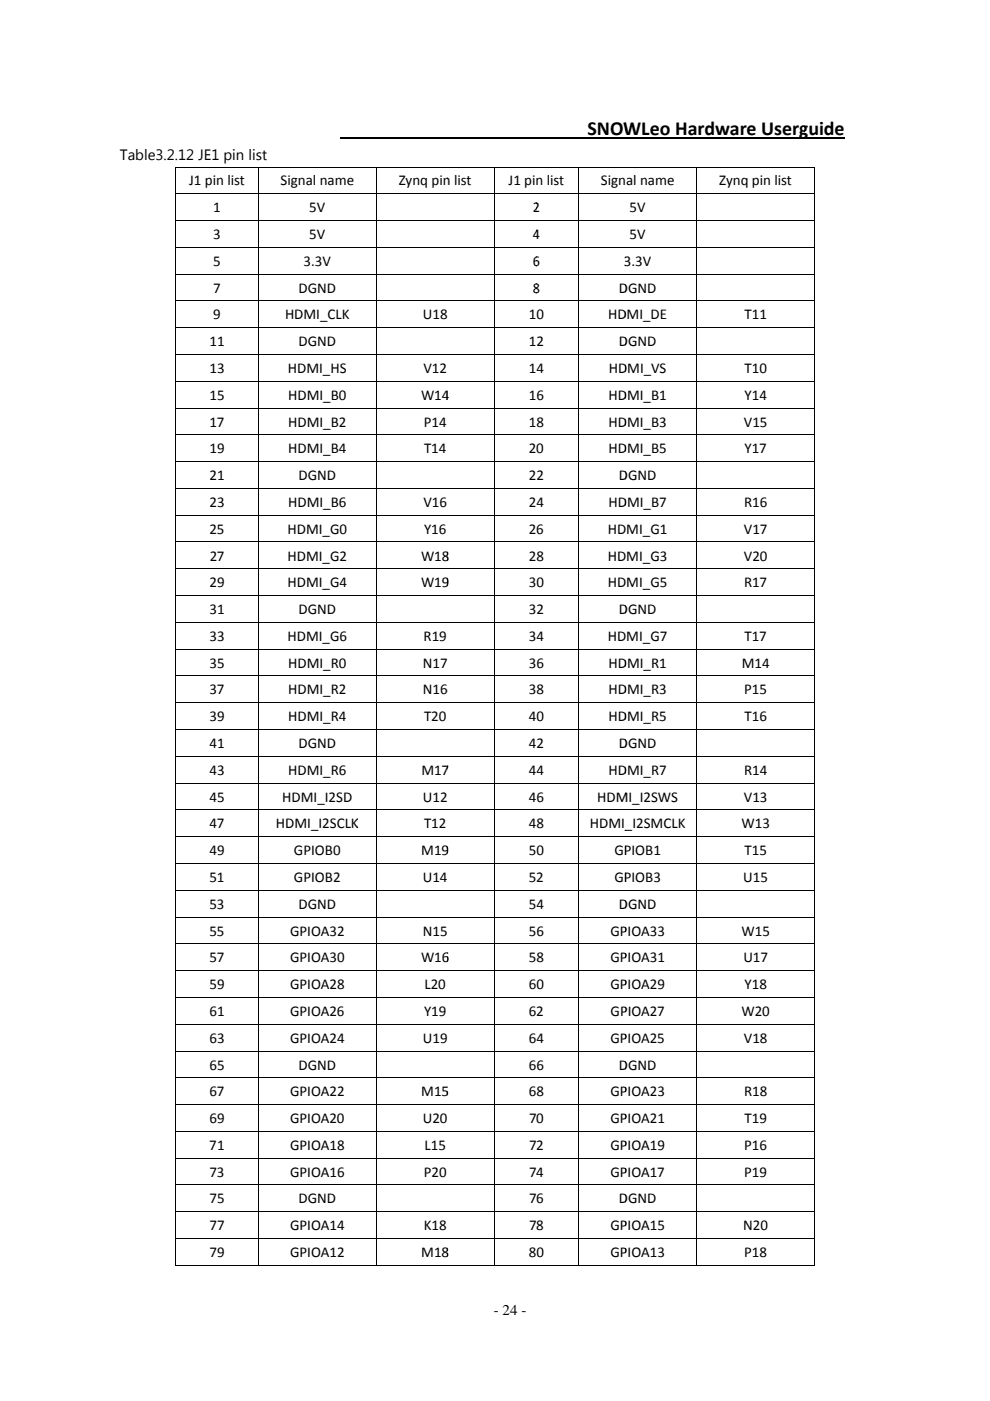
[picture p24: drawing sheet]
<svg xmlns="http://www.w3.org/2000/svg" width="210mm" height="297mm" viewBox="0 0 210 297" stroke-linecap="round" stroke-linejoin="round" font-family="sans-serif">
<defs><g id="words">
<g font-size="4.2">
<text x="124.6" y="28.7">SNOWLeo Hardware Userguide</text>
<text x="132.2" y="28.7">W</text>
<text x="169.5" y="28.7">g</text>
</g>
<g font-size="3.2">
<text x="25.4" y="33.9">Table3.2.12 JE1 pin list</text>
<text x="40.1" y="39.3">J1 pin list</text>
<text x="59.5" y="39.3">Signal name</text>
<text x="84.6" y="39.3">Zynq pin list</text>
<text x="93.9" y="39.3">n</text>
<text x="107.9" y="39.3">J1 pin list</text>
<text x="127.4" y="39.3">Signal name</text>
<text x="152.6" y="39.3">Zynq pin list</text>
<text x="45.2" y="45">1</text>
<text x="65.6" y="45">5V</text>
<text x="113" y="45">2</text>
<text x="133.5" y="45">5V</text>
<text x="45.2" y="50.7">3</text>
<text x="65.6" y="50.7">5V</text>
<text x="113" y="50.7">4</text>
<text x="133.5" y="50.7">5V</text>
<text x="45.2" y="56.4">5</text>
<text x="64.4" y="56.4">3.3V</text>
<text x="113" y="56.4">6</text>
<text x="132.3" y="56.4">3.3V</text>
<text x="132.3" y="56.4">3</text>
<text x="45.2" y="62">7</text>
<text x="63.3" y="62">DGND</text>
<text x="113" y="62">8</text>
<text x="131.3" y="62">DGND</text>
<text x="131.3" y="62">D</text>
<text x="45.2" y="67.7">9</text>
<text x="60.5" y="67.7">HDMI_CLK</text>
<text x="89.7" y="67.7">U18</text>
<text x="112.2" y="67.7">10</text>
<text x="129" y="67.7">HDMI_DE</text>
<text x="131" y="67.7">D</text>
<text x="157.9" y="67.7">T11</text>
<text x="44.4" y="73.4">11</text>
<text x="63.3" y="73.4">DGND</text>
<text x="112.2" y="73.4">12</text>
<text x="131.3" y="73.4">DGND</text>
<text x="131.3" y="73.4">D</text>
<text x="44.4" y="79.1">13</text>
<text x="61.1" y="79.1">HDMI_HS</text>
<text x="89.8" y="79.1">V12</text>
<text x="112.2" y="79.1">14</text>
<text x="129.1" y="79.1">HDMI_VS</text>
<text x="131.1" y="79.1">D</text>
<text x="157.9" y="79.1">T10</text>
<text x="44.4" y="84.8">15</text>
<text x="61.1" y="84.8">HDMI_B0</text>
<text x="89.3" y="84.8">W14</text>
<text x="93.7" y="84.8">4</text>
<text x="112.2" y="84.8">16</text>
<text x="129.1" y="84.8">HDMI_B1</text>
<text x="131" y="84.8">D</text>
<text x="157.9" y="84.8">Y14</text>
<text x="44.4" y="90.4">17</text>
<text x="61.1" y="90.4">HDMI_B2</text>
<text x="89.9" y="90.4">P14</text>
<text x="112.2" y="90.4">18</text>
<text x="129.1" y="90.4">HDMI_B3</text>
<text x="131" y="90.4">D</text>
<text x="157.8" y="90.4">V15</text>
<text x="44.4" y="96.1">19</text>
<text x="44.4" y="101.8">21</text>
<text x="61.1" y="96.1">HDMI_B4</text>
<text x="63.3" y="101.8">DGND</text>
<text x="89.9" y="96.1">T14</text>
<text x="112.2" y="96.1">20</text>
<text x="112.2" y="101.8">22</text>
<text x="129.1" y="96.1">HDMI_B5</text>
<text x="131" y="96.1">D</text>
<text x="131.3" y="101.8">DGND</text>
<text x="131.3" y="101.8">D</text>
<text x="157.9" y="96.1">Y17</text>
<text x="44.4" y="107.5">23</text>
<text x="61.1" y="107.5">HDMI_B6</text>
<text x="89.8" y="107.5">V16</text>
<text x="112.2" y="107.5">24</text>
<text x="129.1" y="107.5">HDMI_B7</text>
<text x="131" y="107.5">D</text>
<text x="157.8" y="107.5">R16</text>
<text x="44.4" y="113.2">25</text>
<text x="61" y="113.2">HDMI_G0</text>
<text x="89.9" y="113.2">Y16</text>
<text x="112.2" y="113.2">26</text>
<text x="128.9" y="113.2">HDMI_G1</text>
<text x="157.8" y="113.2">V17</text>
<text x="44.5" y="118.9">27</text>
<text x="61" y="118.9">HDMI_G2</text>
<text x="89.3" y="118.9">W18</text>
<text x="93.7" y="118.9">8</text>
<text x="112.2" y="118.9">28</text>
<text x="128.9" y="118.9">HDMI_G3</text>
<text x="157.8" y="118.9">V20</text>
<text x="44.4" y="124.5">29</text>
<text x="61" y="124.5">HDMI_G4</text>
<text x="89.3" y="124.5">W19</text>
<text x="93.7" y="124.5">9</text>
<text x="112.2" y="124.5">30</text>
<text x="128.9" y="124.5">HDMI_G5</text>
<text x="157.8" y="124.5">R17</text>
<text x="44.4" y="130.2">31</text>
<text x="63.3" y="130.2">DGND</text>
<text x="112.2" y="130.2">32</text>
<text x="131.3" y="130.2">DGND</text>
<text x="131.3" y="130.2">D</text>
<text x="44.4" y="135.9">33</text>
<text x="61" y="135.9">HDMI_G6</text>
<text x="89.9" y="135.9">R19</text>
<text x="112.2" y="135.9">34</text>
<text x="128.9" y="135.9">HDMI_G7</text>
<text x="157.9" y="135.9">T17</text>
<text x="44.4" y="141.6">35</text>
<text x="61.1" y="141.6">HDMI_R0</text>
<text x="89.7" y="141.6">N17</text>
<text x="112.2" y="141.6">36</text>
<text x="129.1" y="141.6">HDMI_R1</text>
<text x="131" y="141.6">D</text>
<text x="157.3" y="141.6">M14</text>
<text x="44.4" y="147.2">37</text>
<text x="61.1" y="147.2">HDMI_R2</text>
<text x="89.7" y="147.2">N16</text>
<text x="93.3" y="147.2">6</text>
<text x="112.2" y="147.2">38</text>
<text x="129.1" y="147.2">HDMI_R3</text>
<text x="131" y="147.2">D</text>
<text x="157.8" y="147.2">P15</text>
<text x="44.4" y="152.9">39</text>
<text x="61.1" y="152.9">HDMI_R4</text>
<text x="89.9" y="152.9">T20</text>
<text x="112.2" y="152.9">40</text>
<text x="129.1" y="152.9">HDMI_R5</text>
<text x="131" y="152.9">D</text>
<text x="157.9" y="152.9">T16</text>
<text x="44.4" y="158.6">41</text>
<text x="63.3" y="158.6">DGND</text>
<text x="112.2" y="158.6">42</text>
<text x="131.3" y="158.6">DGND</text>
<text x="131.3" y="158.6">D</text>
<text x="44.4" y="164.3">43</text>
<text x="61.1" y="164.3">HDMI_R6</text>
<text x="89.4" y="164.3">M17</text>
<text x="93.7" y="164.3">7</text>
<text x="112.2" y="164.3">44</text>
<text x="129.1" y="164.3">HDMI_R7</text>
<text x="131" y="164.3">D</text>
<text x="157.8" y="164.3">R14</text>
<text x="44.4" y="170">45</text>
<text x="59.9" y="170">HDMI_I2SD</text>
<text x="89.7" y="170">U12</text>
<text x="112.2" y="170">46</text>
<text x="126.7" y="170">HDMI_I2SWS</text>
<text x="130.6" y="170">M</text>
<text x="157.8" y="170">V13</text>
<text x="44.4" y="175.6">47</text>
<text x="58.5" y="175.6">HDMI_I2SCLK</text>
<text x="74.4" y="175.6">K</text>
<text x="89.9" y="175.6">T12</text>
<text x="112.2" y="175.6">48</text>
<text x="125.1" y="175.6">HDMI_I2SMCLK</text>
<text x="132.5" y="175.6">_</text>
<text x="157.3" y="175.6">W13</text>
<text x="44.4" y="181.3">49</text>
<text x="62.4" y="181.3">GPIOB0</text>
<text x="89.3" y="181.3">M19</text>
<text x="93.7" y="181.3">9</text>
<text x="112.2" y="181.3">50</text>
<text x="130.3" y="181.3">GPIOB1</text>
<text x="132.3" y="181.3">P</text>
<text x="157.9" y="181.3">T15</text>
<text x="44.4" y="187">51</text>
<text x="62.4" y="187">GPIOB2</text>
<text x="89.7" y="187">U14</text>
<text x="93.3" y="187">4</text>
<text x="112.2" y="187">52</text>
<text x="130.3" y="187">GPIOB3</text>
<text x="132.3" y="187">P</text>
<text x="157.6" y="187">U15</text>
<text x="44.4" y="192.7">53</text>
<text x="63.3" y="192.7">DGND</text>
<text x="112.2" y="192.7">54</text>
<text x="131.3" y="192.7">DGND</text>
<text x="131.3" y="192.7">D</text>
<text x="44.4" y="198.4">55</text>
<text x="61.5" y="198.4">GPIOA32</text>
<text x="89.7" y="198.4">N15</text>
<text x="112.2" y="198.4">56</text>
<text x="129.5" y="198.4">GPIOA33</text>
<text x="131.5" y="198.4">P</text>
<text x="157.3" y="198.4">W15</text>
<text x="44.4" y="209.7">59</text>
<text x="44.4" y="204">57</text>
<text x="61.5" y="204">GPIOA30</text>
<text x="61.5" y="209.7">GPIOA28</text>
<text x="89.3" y="204">W16</text>
<text x="90" y="209.7">L20</text>
<text x="93.7" y="204">6</text>
<text x="112.2" y="209.7">60</text>
<text x="112.2" y="204">58</text>
<text x="129.5" y="204">GPIOA31</text>
<text x="129.5" y="209.7">GPIOA29</text>
<text x="131.5" y="204">P</text>
<text x="131.5" y="209.7">P</text>
<text x="157.7" y="204">U17</text>
<text x="157.9" y="209.7">Y18</text>
<text x="44.4" y="215.4">61</text>
<text x="61.5" y="215.4">GPIOA26</text>
<text x="89.9" y="215.4">Y19</text>
<text x="112.2" y="215.4">62</text>
<text x="129.5" y="215.4">GPIOA27</text>
<text x="131.5" y="215.4">P</text>
<text x="157.3" y="215.4">W20</text>
<text x="44.4" y="221.1">63</text>
<text x="61.5" y="221.1">GPIOA24</text>
<text x="89.7" y="221.1">U19</text>
<text x="112.2" y="221.1">64</text>
<text x="129.5" y="221.1">GPIOA25</text>
<text x="131.5" y="221.1">P</text>
<text x="157.8" y="221.1">V18</text>
<text x="44.4" y="226.8">65</text>
<text x="63.3" y="226.8">DGND</text>
<text x="112.2" y="226.8">66</text>
<text x="131.3" y="226.8">DGND</text>
<text x="131.3" y="226.8">D</text>
<text x="44.4" y="232.4">67</text>
<text x="61.5" y="232.4">GPIOA22</text>
<text x="89.3" y="232.4">M15</text>
<text x="93.7" y="232.4">5</text>
<text x="112.2" y="232.4">68</text>
<text x="129.5" y="232.4">GPIOA23</text>
<text x="131.5" y="232.4">P</text>
<text x="157.8" y="232.4">R18</text>
<text x="44.4" y="238.1">69</text>
<text x="61.5" y="238.1">GPIOA20</text>
<text x="89.7" y="238.1">U20</text>
<text x="112.2" y="238.1">70</text>
<text x="129.5" y="238.1">GPIOA21</text>
<text x="131.5" y="238.1">P</text>
<text x="157.9" y="238.1">T19</text>
<text x="44.4" y="243.8">71</text>
<text x="61.5" y="243.8">GPIOA18</text>
<text x="90" y="243.8">L15</text>
<text x="112.2" y="243.8">72</text>
<text x="129.5" y="243.8">GPIOA19</text>
<text x="131.5" y="243.8">P</text>
<text x="157.8" y="243.8">P16</text>
<text x="44.4" y="249.5">73</text>
<text x="61.5" y="249.5">GPIOA16</text>
<text x="89.9" y="249.5">P20</text>
<text x="112.2" y="249.5">74</text>
<text x="129.5" y="249.5">GPIOA17</text>
<text x="131.5" y="249.5">P</text>
<text x="157.8" y="249.5">P19</text>
<text x="44.4" y="255.2">75</text>
<text x="63.3" y="255.2">DGND</text>
<text x="112.2" y="255.2">76</text>
<text x="131.3" y="255.2">DGND</text>
<text x="131.3" y="255.2">D</text>
<text x="44.4" y="260.8">77</text>
<text x="61.5" y="260.8">GPIOA14</text>
<text x="89.9" y="260.8">K18</text>
<text x="112.2" y="260.8">78</text>
<text x="129.5" y="260.8">GPIOA15</text>
<text x="131.5" y="260.8">P</text>
<text x="157.6" y="260.8">N20</text>
<text x="44.4" y="266.5">79</text>
<text x="61.5" y="266.5">GPIOA12</text>
<text x="89.3" y="266.5">M18</text>
<text x="93.7" y="266.5">8</text>
<text x="112.2" y="266.5">80</text>
<text x="129.5" y="266.5">GPIOA13</text>
<text x="131.5" y="266.5">P</text>
<text x="157.8" y="266.5">P18</text>
<text x="104.8" y="278.8">- 24 -</text>
</g>
</g></defs>
<g fill="#000">
<path d="M37.2 35.3h.2v.2h-.2zM37.2 35.3h.7v.2h-.7zM37.4 41h.5v.2h-.5zM37.4 46.7h.5v.1h-.5zM37.4 52.4h.5v.1h-.5zM37.4 58h.5v.2h-.5zM37.4 63.7h.5v.2h-.5zM37.4 69.4h.5v.2h-.5zM37.4 75.1h.5v.1h-.5zM37.4 80.8h.5v.1h-.5zM37.4 86.4h.5v.2h-.5zM37.4 92.1h.5v.2h-.5z"/>
<path d="M37.4 97.8h.5v.2h-.5zM37.4 103.5h.5v.2h-.5zM37.4 109.2h.5v.1h-.5zM37.4 114.8h.5v.2h-.5zM37.4 120.5h.5v.2h-.5zM37.4 126.2h.5v.2h-.5zM37.4 131.9h.5v.1h-.5zM37.4 137.6h.5v.1h-.5zM37.4 143.2h.5v.2h-.5zM37.4 148.9h.5v.2h-.5zM37.4 154.6h.5v.2h-.5zM37.4 160.3h.5v.1h-.5z"/>
<path d="M37.4 165.9h.5v.2h-.5zM37.4 171.6h.5v.2h-.5zM37.4 177.3h.5v.2h-.5zM37.4 183h.5v.2h-.5zM37.4 188.7h.5v.1h-.5zM37.4 194.4h.5v.1h-.5zM37.4 200h.5v.2h-.5zM37.4 205.7h.5v.2h-.5zM37.4 211.4h.5v.2h-.5zM37.4 217.1h.5v.1h-.5zM37.4 222.8h.5v.1h-.5zM37.4 228.4h.5v.2h-.5z"/>
<path d="M37.4 234.1h.5v.2h-.5zM37.4 239.8h.5v.2h-.5zM37.4 245.5h.5v.1h-.5zM37.4 251.1h.5v.2h-.5zM37.4 256.8h.5v.2h-.5zM37.2 268.2h.7v.2h-.7zM37.4 262.5h.5v.2h-.5zM170.7 268.2h2v.2h-2zM172.7 268.2h.1v.2h-.1z"/>
</g>
<g fill="none" stroke="#000" stroke-width=".21">
<path d="M37.3 35.5v232.9M37.9 35.4h134.9M54.8 35.5v5.5M79.8 35.5v5.5M104.8 35.5v5.5M122.7 35.5v5.5M147.8 35.5v5.5M172.8 35.3v5.7M37.9 41.1h134.9M37.9 46.8h134.9M37.9 52.5h134.9M37.9 58.1h134.9"/>
<path d="M54.8 41.2v5.5M54.8 46.8v5.6M54.8 52.5v5.5M54.8 58.2v5.5M79.8 41.2v5.5M79.8 46.8v5.6M79.8 52.5v5.5M79.8 58.2v5.5M104.8 41.2v5.5M104.8 46.8v5.6M104.8 52.5v5.5M104.8 58.2v5.5"/>
<path d="M122.7 41.2v5.5M122.7 46.8v5.6M122.7 52.5v5.5M122.7 58.2v5.5M147.8 41.2v5.5M147.8 46.8v5.6M147.8 52.5v5.5M147.8 58.2v5.5M172.8 41.2v5.5M172.8 46.8v5.6M172.8 52.5v5.5M172.8 58.2v5.5"/>
<path d="M37.9 63.8h134.9M37.9 69.5h134.9M37.9 75.2h134.9M54.8 63.9v5.5M54.8 69.6v5.5M54.8 75.2v5.6M79.8 63.9v5.5M79.8 69.6v5.5M79.8 75.2v5.6M104.8 63.9v5.5M104.8 69.6v5.5M104.8 75.2v5.6"/>
<path d="M122.7 63.9v5.5M122.7 69.6v5.5M122.7 75.2v5.6M147.8 63.9v5.5M147.8 69.6v5.5M147.8 75.2v5.6M172.8 63.9v5.5M172.8 69.6v5.5M172.8 75.2v5.6M37.9 80.8h134.9M37.9 86.5h134.9M37.9 92.2h134.9"/>
<path d="M37.9 97.9h134.9M54.8 80.9v5.5M54.8 86.6v5.5M54.8 92.3v5.5M54.8 98v5.5M79.8 80.9v5.5M79.8 86.6v5.5M79.8 92.3v5.5M79.8 98v5.5M104.8 80.9v5.5M104.8 86.6v5.5M104.8 92.3v5.5"/>
<path d="M104.8 98v5.5M122.7 80.9v5.5M122.7 86.6v5.5M122.7 92.3v5.5M122.7 98v5.5M147.8 80.9v5.5M147.8 86.6v5.5M147.8 92.3v5.5M147.8 98v5.5M172.8 80.9v5.5M172.8 86.6v5.5M172.8 92.3v5.5"/>
<path d="M172.8 98v5.5M37.9 103.6h134.9M37.9 109.2h134.9M37.9 114.9h134.9M54.8 103.7v5.5M54.8 109.3v5.5M54.8 115v5.5M79.8 103.7v5.5M79.8 109.3v5.5M79.8 115v5.5M104.8 103.7v5.5M104.8 109.3v5.5"/>
<path d="M104.8 115v5.5M122.7 103.7v5.5M122.7 109.3v5.5M122.7 115v5.5M147.8 103.7v5.5M147.8 109.3v5.5M147.8 115v5.5M172.8 103.7v5.5M172.8 109.3v5.5M172.8 115v5.5M37.9 120.6h134.9M37.9 126.3h134.9"/>
<path d="M37.9 132h134.9M37.9 137.6h134.9M54.8 120.7v5.5M54.8 126.4v5.5M54.8 132v5.6M54.8 137.7v5.5M79.8 120.7v5.5M79.8 126.4v5.5M79.8 132v5.6M79.8 137.7v5.5M104.8 120.7v5.5M104.8 126.4v5.5"/>
<path d="M104.8 132v5.6M104.8 137.7v5.5M122.7 120.7v5.5M122.7 126.4v5.5M122.7 132v5.6M122.7 137.7v5.5M147.8 120.7v5.5M147.8 126.4v5.5M147.8 132v5.6M147.8 137.7v5.5M172.8 120.7v5.5M172.8 126.4v5.5"/>
<path d="M172.8 132v5.6M172.8 137.7v5.5M37.9 143.3h134.9M37.9 149h134.9M37.9 154.7h134.9M54.8 143.4v5.5M54.8 149.1v5.5M54.8 154.8v5.5M79.8 143.4v5.5M79.8 149.1v5.5M79.8 154.8v5.5M104.8 143.4v5.5"/>
<path d="M104.8 149.1v5.5M104.8 154.8v5.5M122.7 143.4v5.5M122.7 149.1v5.5M122.7 154.8v5.5M147.8 143.4v5.5M147.8 149.1v5.5M147.8 154.8v5.5M172.8 143.4v5.5M172.8 149.1v5.5M172.8 154.8v5.5M37.9 160.4h134.9"/>
<path d="M37.9 166h134.9M37.9 171.7h134.9M37.9 177.4h134.9M54.8 160.4v5.5M54.8 166.1v5.5M54.8 171.8v5.5M54.8 177.5v5.5M79.8 160.4v5.5M79.8 166.1v5.5M79.8 171.8v5.5M79.8 177.5v5.5M104.8 160.4v5.5"/>
<path d="M104.8 166.1v5.5M104.8 171.8v5.5M104.8 177.5v5.5M122.7 160.4v5.5M122.7 166.1v5.5M122.7 171.8v5.5M122.7 177.5v5.5M147.8 160.4v5.5M147.8 166.1v5.5M147.8 171.8v5.5M147.8 177.5v5.5M172.8 160.4v5.5"/>
<path d="M172.8 166.1v5.5M172.8 171.8v5.5M172.8 177.5v5.5M37.9 183.1h134.9M37.9 188.8h134.9M37.9 194.4h134.9M54.8 183.2v5.5M54.8 188.8v5.6M54.8 194.5v5.5M79.8 183.2v5.5M79.8 188.8v5.6M79.8 194.5v5.5"/>
<path d="M104.8 183.2v5.5M104.8 188.8v5.6M104.8 194.5v5.5M122.7 183.2v5.5M122.7 188.8v5.6M122.7 194.5v5.5M147.8 183.2v5.5M147.8 188.8v5.6M147.8 194.5v5.5M172.8 183.2v5.5M172.8 188.8v5.6M172.8 194.5v5.5"/>
<path d="M37.9 200.1h134.9M37.9 205.8h134.9M37.9 211.5h134.9M37.9 217.1h134.9M54.8 200.2v5.5M54.8 205.9v5.5M54.8 211.6v5.5M54.8 217.2v5.6M79.8 200.2v5.5M79.8 205.9v5.5M79.8 211.6v5.5M79.8 217.2v5.6"/>
<path d="M104.8 200.2v5.5M104.8 205.9v5.5M104.8 211.6v5.5M104.8 217.2v5.6M122.7 200.2v5.5M122.7 205.9v5.5M122.7 211.6v5.5M122.7 217.2v5.6M147.8 200.2v5.5M147.8 205.9v5.5M147.8 211.6v5.5M147.8 217.2v5.6"/>
<path d="M172.8 200.2v5.5M172.8 205.9v5.5M172.8 211.6v5.5M172.8 217.2v5.6M37.9 222.8h134.9M37.9 228.5h134.9M37.9 234.2h134.9M37.9 239.9h134.9M54.8 222.9v5.5M54.8 228.6v5.5M54.8 234.3v5.5M54.8 240v5.5"/>
<path d="M79.8 222.9v5.5M79.8 228.6v5.5M79.8 234.3v5.5M79.8 240v5.5M104.8 222.9v5.5M104.8 228.6v5.5M104.8 234.3v5.5M104.8 240v5.5M122.7 222.9v5.5M122.7 228.6v5.5M122.7 234.3v5.5M122.7 240v5.5"/>
<path d="M147.8 222.9v5.5M147.8 228.6v5.5M147.8 234.3v5.5M147.8 240v5.5M172.8 222.9v5.5M172.8 228.6v5.5M172.8 234.3v5.5M172.8 240v5.5M37.9 245.6h134.9M37.9 251.2h134.9M37.9 256.9h134.9M54.8 245.6v5.5"/>
<path d="M54.8 251.3v5.5M54.8 257v5.5M79.8 245.6v5.5M79.8 251.3v5.5M79.8 257v5.5M104.8 245.6v5.5M104.8 251.3v5.5M104.8 257v5.5M122.7 245.6v5.5M122.7 251.3v5.5M122.7 257v5.5M147.8 245.6v5.5"/>
<path d="M147.8 251.3v5.5M147.8 257v5.5M172.8 245.6v5.5M172.8 251.3v5.5M172.8 257v5.5M37.9 262.6h134.9M37.9 268.3h16.8M54.8 262.7v5.7M54.9 268.3h24.8M79.8 262.7v5.7M79.9 268.3h24.8M104.8 262.7v5.7"/>
<path d="M104.9 268.3h17.8M122.7 262.7v5.7M122.8 268.3h24.9M147.8 262.7v5.7M147.8 268.3h22.9M172.8 262.7v5.7"/>
</g>
<path d="M72.2 29.2h107" fill="none" stroke="#000" stroke-width=".28"/>
<use href="#words"/>
</svg>
